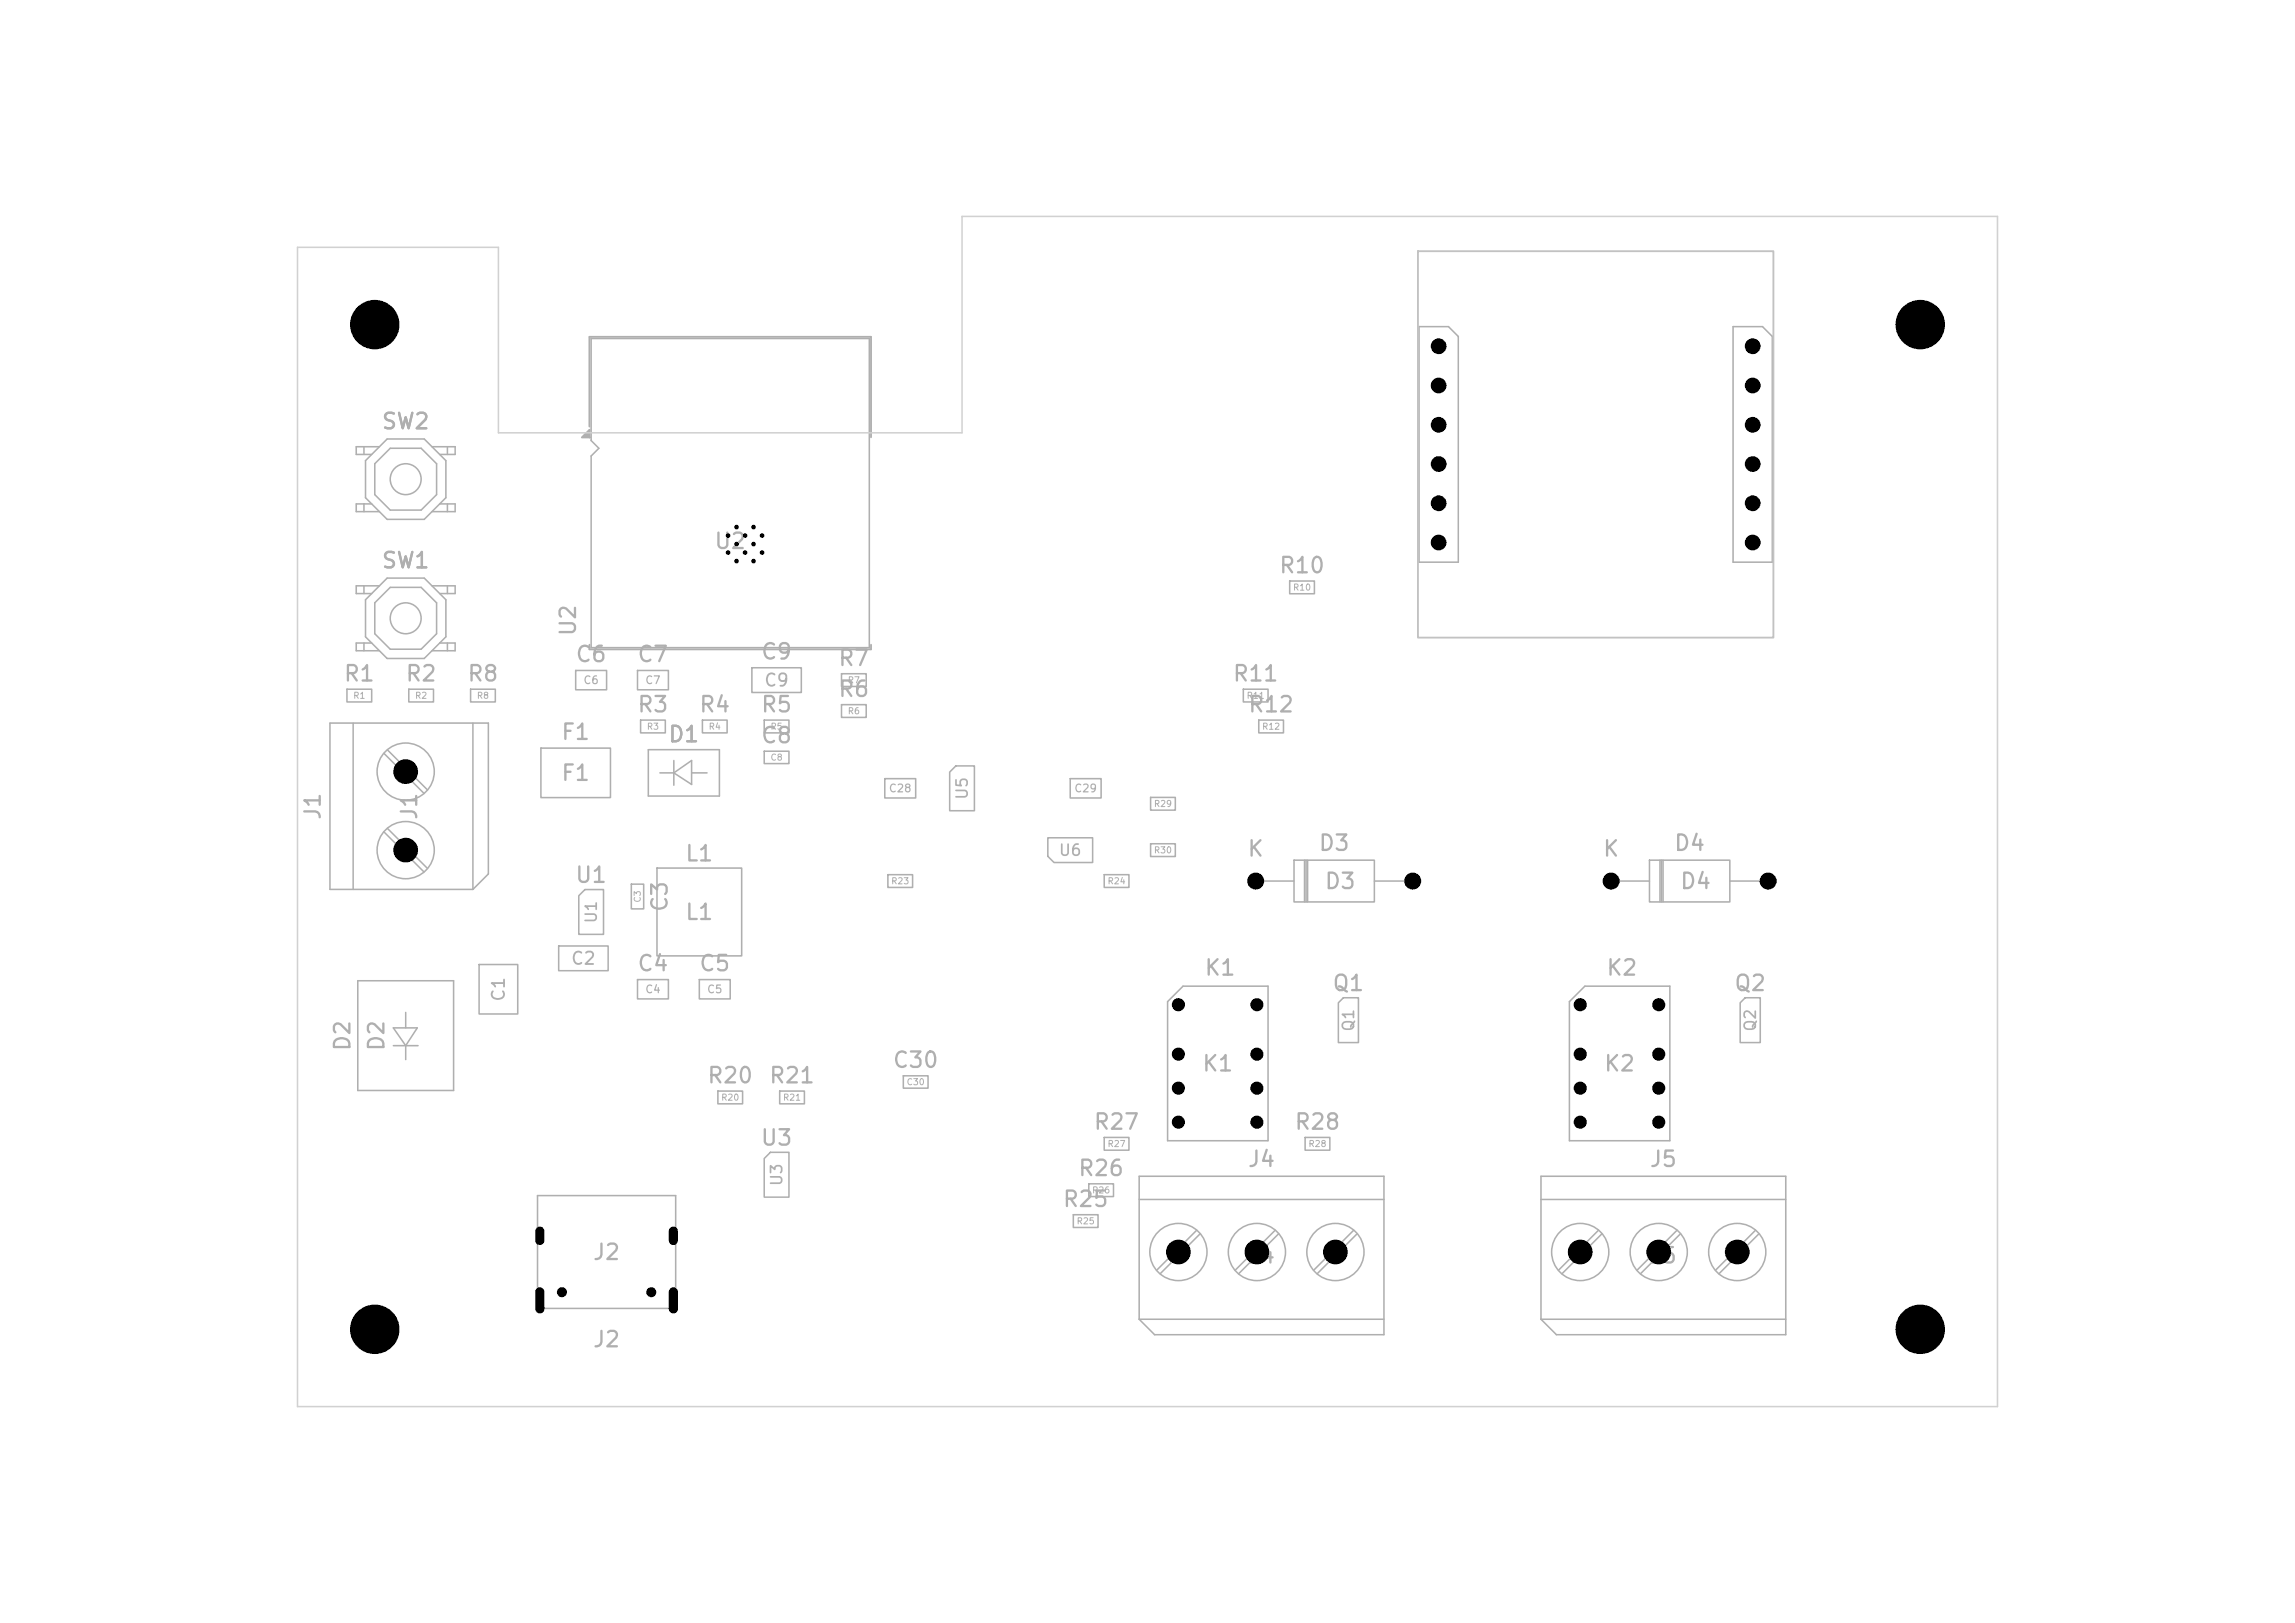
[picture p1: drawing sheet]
<svg xmlns="http://www.w3.org/2000/svg" width="297mm" height="210mm" viewBox="0 0 297 210" stroke-linecap="round" stroke-linejoin="round" font-family="sans-serif">
<defs><g id="words">
<g font-size="2" fill="#afafaf">
<text x="49.3" y="56">SW2</text>
<text x="92.3" y="71.5">U2</text>
<text x="49.3" y="74">SW1</text>
<text x="165.4" y="74.7">R10</text>
<text x="75" y="82.5" transform="rotate(-90 75 82.5)">U2</text>
<text x="44.3" y="88.7">R1</text>
<text x="52.3" y="88.7">R2</text>
<text x="60.3" y="88.7">R8</text>
<text x="74.3" y="86.2">C6</text>
<text x="82.3" y="86.2">C7</text>
<text x="98.3" y="85.8">C9</text>
<text x="108.3" y="86.7">R7</text>
<text x="159.4" y="88.7">R11</text>
<text x="82.3" y="92.7">R3</text>
<text x="90.3" y="92.7">R4</text>
<text x="98.3" y="92.7">R5</text>
<text x="108.3" y="90.7">R6</text>
<text x="161.4" y="92.7">R12</text>
<text x="72.5" y="96.2">F1</text>
<text x="72.5" y="101.5">F1</text>
<text x="86.3" y="96.5">D1</text>
<text x="98.3" y="96.7">C8</text>
<text x="42" y="106.2" transform="rotate(-90 42 106.2)">J1</text>
<text x="54.5" y="106.2" transform="rotate(-90 54.5 106.2)">J1</text>
<text x="88.5" y="111.9">L1</text>
<text x="161.3" y="111.3">K</text>
<text x="170.5" y="110.6">D3</text>
<text x="207.3" y="111.3">K</text>
<text x="216.5" y="110.6">D4</text>
<text x="74.3" y="114.7">U1</text>
<text x="86.9" y="118.2" transform="rotate(-90 86.9 118.2)">C3</text>
<text x="88.5" y="119.5">L1</text>
<text x="171.3" y="115.5">D3</text>
<text x="217.3" y="115.5">D4</text>
<text x="82.3" y="126.2">C4</text>
<text x="90.3" y="126.2">C5</text>
<text x="155.7" y="126.7">K1</text>
<text x="172.3" y="128.7">Q1</text>
<text x="207.7" y="126.7">K2</text>
<text x="224.3" y="128.7">Q2</text>
<text x="45.8" y="136.2" transform="rotate(-90 45.8 136.2)">D2</text>
<text x="50.2" y="136.2" transform="rotate(-90 50.2 136.2)">D2</text>
<text x="91.4" y="140.7">R20</text>
<text x="99.4" y="140.7">R21</text>
<text x="115.4" y="138.7">C30</text>
<text x="155.4" y="139.1">K1</text>
<text x="207.4" y="139.1">K2</text>
<text x="98.3" y="148.7">U3</text>
<text x="141.4" y="146.7">R27</text>
<text x="167.4" y="146.7">R28</text>
<text x="139.4" y="152.7">R26</text>
<text x="161.3" y="151.5">J4</text>
<text x="213.3" y="151.5">J5</text>
<text x="137.4" y="156.7">R25</text>
<text x="76.6" y="163.5">J2</text>
<text x="161.3" y="164">J4</text>
<text x="213.3" y="164">J5</text>
<text x="76.6" y="174.8">J2</text>
</g>
<g font-size="1.6" fill="#afafaf">
<text x="98.8" y="89.2">C9</text>
<text x="73.8" y="125.2">C2</text>
<text x="65.7" y="129.7" transform="rotate(-90 65.7 129.7)">C1</text>
</g>
<g font-size="1.4" fill="#afafaf">
<text x="125.6" y="103.6" transform="rotate(-90 125.6 103.6)">U5</text>
<text x="136.9" y="111.1">U6</text>
<text x="77.6" y="119.6" transform="rotate(-90 77.6 119.6)">U1</text>
<text x="175.6" y="133.6" transform="rotate(-90 175.6 133.6)">Q1</text>
<text x="227.6" y="133.6" transform="rotate(-90 227.6 133.6)">Q2</text>
<text x="101.6" y="153.6" transform="rotate(-90 101.6 153.6)">U3</text>
</g>
<g font-size="1" fill="#afafaf">
<text x="75.4" y="88.8">C6</text>
<text x="83.4" y="88.8">C7</text>
<text x="114.9" y="102.8">C28</text>
<text x="138.9" y="102.8">C29</text>
<text x="83.4" y="128.8">C4</text>
<text x="91.4" y="128.8">C5</text>
</g>
<g font-size=".8" fill="#afafaf">
<text x="167.3" y="76.6">R10</text>
<text x="109.6" y="88.6">R7</text>
<text x="45.6" y="90.6">R1</text>
<text x="53.6" y="90.6">R2</text>
<text x="61.6" y="90.6">R8</text>
<text x="83.6" y="94.6">R3</text>
<text x="91.6" y="94.6">R4</text>
<text x="99.6" y="94.6">R5</text>
<text x="109.6" y="92.6">R6</text>
<text x="161.3" y="90.6">R11</text>
<text x="163.3" y="94.6">R12</text>
<text x="99.6" y="98.6">C8</text>
<text x="149.3" y="104.6">R29</text>
<text x="149.3" y="110.6">R30</text>
<text x="83.1" y="116.9" transform="rotate(-90 83.1 116.9)">C3</text>
<text x="115.3" y="114.6">R23</text>
<text x="143.3" y="114.6">R24</text>
<text x="93.3" y="142.6">R20</text>
<text x="101.3" y="142.6">R21</text>
<text x="117.3" y="140.6">C30</text>
<text x="143.3" y="148.6">R27</text>
<text x="169.3" y="148.6">R28</text>
<text x="141.3" y="154.6">R26</text>
<text x="139.3" y="158.6">R25</text>
</g>
</g></defs>
<g fill="none" stroke="#afafaf" stroke-width=".2">
<path d="M47.1 57.8v1M49.1 57.8h-3v1h2M50.1 56.8h4.8l2.8 2.8v4.8l-2.8 2.8h-4.8l-2.8-2.8v-4.8zM50.5 58h4l2 2v4l-2 2h-4l-2-2v-4zM55.9 57.8h3v1h-2M57.9 57.8v1M76.5 43.8h36v40h-36v-24.8l1-1-1-1zM224.3 42.3h3.8l1.3 1.2v29.2h-5.1zM47.1 65.2v1M47.1 75.8v1M48.1 65.2h-2v1h3M49.1 75.8h-3v1h2"/>
<path d="M50.1 74.8h4.8l2.8 2.8v4.8l-2.8 2.8h-4.8l-2.8-2.8v-4.8zM50.5 76h4l2 2v4l-2 2h-4l-2-2v-4zM55.9 75.8h3v1h-2M56.9 65.2h2v1h-3M57.9 65.2v1M57.9 75.8v1M166.9 75.2h3.2v1.6h-3.2zM42.7 93.6h20.5v19.5l-2 2h-18.5zM44.9 89.2h3.2v1.6h-3.2zM45.7 93.6v21.5M47.1 83.2v1M48.1 83.2h-2v1h3"/>
<path d="M49.7 97.5l5.2 5.1M50.1 97l5.2 5.2M52.9 89.2h3.2v1.6h-3.2zM56.9 83.2h2v1h-3M57.9 83.2v1M60.9 89.2h3.2v1.6h-3.2zM61.2 93.6v21.5M70 96.8h9v6.4h-9zM74.5 86.8h4v2.5h-4zM82.5 86.8h4v2.5h-4zM82.9 93.2h3.2v1.6h-3.2zM83.9 97h9.2v6h-9.2z"/>
<path d="M87.2 98.4v3.2M90.9 93.2h3.2v1.6h-3.2zM97.3 86.4h6.4v3.2h-6.4zM108.9 87.2h3.2v1.6h-3.2zM123.7 99.1h2.4v5.8h-3.2v-5zM160.9 89.2h3.2v1.6h-3.2zM162.9 93.2h3.2v1.6h-3.2zM49.7 107.6l5.2 5.2M50.1 107.2l5.2 5.2M74.9 115.9l.8-.8h2.4v5.8h-3.2zM85 112.3h11v11.4h-11zM85.4 100h1.8"/>
<path d="M87.2 100l2.3-1.6v3.1zM89.5 100h2M114.5 100.8h4v2.5h-4zM114.9 113.2h3.2v1.6h-3.2zM135.6 108.4h5.8v3.2h-5l-.8-.8zM138.5 100.8h4v2.5h-4zM142.9 113.2h3.2v1.6h-3.2zM148.9 103.2h3.2v1.6h-3.2zM148.9 109.2h3.2v1.6h-3.2zM46.3 126.9h12.4v14.2h-12.4zM50.9 135.3h3.2M50.9 133h3.1l-1.5 2.3z"/>
<path d="M52.5 131v2M52.5 135.3v1.8M62 124.8h5v6.4h-5zM82.5 126.8h4v2.5h-4zM116.9 139.2h3.2v1.6h-3.2zM151.1 129.6l2-2h11v20h-13zM173.9 129.1h1.9v5.8h-2.6v-5.1zM205.1 127.6h11v20h-13v-18zM225.9 129.1h1.9v5.8h-2.6v-5.1zM69.6 154.7h17.8v14.6h-17.8zM92.9 141.2h3.2v1.6h-3.2zM99.7 149.1h2.4v5.8h-3.2v-5z"/>
<path d="M142.9 147.2h3.2v1.6h-3.2zM168.9 147.2h3.2v1.6h-3.2zM199.4 152.2h31.7v20.5h-29.7l-2-2zM199.4 155.2h31.7M206.9 159.2l-5.2 5.2M207.3 159.6l-5.2 5.2M217 159.2l-5.1 5.2M217.5 159.6l-5.2 5.2M227.2 159.2l-5.2 5.2M227.6 159.6l-5.1 5.2M199.4 170.7h31.7"/>
<circle cx="52.5" cy="62" r="2"/>
<circle cx="52.5" cy="80" r="2"/>
<circle cx="52.5" cy="99.8" r="3.7"/>
<circle cx="52.5" cy="110" r="3.7"/>
<circle cx="204.5" cy="162" r="3.7"/>
<circle cx="214.7" cy="162" r="3.7"/>
<circle cx="224.8" cy="162" r="3.7"/>
</g>
<path d="M75.3 56.6l1-1v1zM76.3 55.2v-11.6h36.4v13M76.3 83.4v.6h36.4v-.6" fill="none" stroke="#afafaf" stroke-width=".24"/>
<path d="M75.3 56.6l1-1v1z" fill="#afafaf"/>
<g fill="none" stroke="#afafaf" stroke-width=".2">
<path d="M183.6 42.3h3.9l1.2 1.2v29.2h-5.1zM98.9 93.2h3.2v1.6h-3.2zM98.9 97.2h3.2v1.6h-3.2zM108.9 91.2h3.2v1.6h-3.2zM81.7 114.4h1.6v3.2h-1.6zM162.5 114h5M167.5 111.3h10.4v5.4h-10.4zM168.8 111.3v5.4M169 111.3v5.4M169.2 111.3v5.4M177.9 114h4.9M208.5 114h5"/>
<path d="M213.5 111.3h10.4v5.4h-10.4zM214.8 111.3v5.4M215 111.3v5.4M215.2 111.3v5.4M223.9 114h4.9M72.3 122.4h6.4v3.2h-6.4zM90.5 126.8h4v2.5h-4zM100.9 141.2h3.2v1.6h-3.2zM138.9 157.2h3.2v1.6h-3.2zM140.9 153.2h3.2v1.6h-3.2zM147.4 152.2h31.7v20.5h-29.7l-2-2zM147.4 155.2h31.7"/>
<path d="M154.9 159.2l-5.2 5.2M155.3 159.6l-5.2 5.2M165 159.2l-5.1 5.2M165.5 159.6l-5.2 5.2M175.2 159.2l-5.2 5.2M175.6 159.6l-5.1 5.2M147.4 170.7h31.7"/>
<circle cx="152.5" cy="162" r="3.7"/>
<circle cx="162.7" cy="162" r="3.7"/>
<circle cx="172.8" cy="162" r="3.7"/>
</g>
<path d="M38.5 32h26v24h60v-28h134v154h-220z" fill="none" stroke="#d0d2cd" stroke-width=".2"/>
<path d="M183.5 32.5h46v50h-46z" fill="none" stroke="#c2c2c2" stroke-width=".24"/>
<g fill="#000">
<circle cx="48.5" cy="42" r="3.2"/>
<circle cx="186.2" cy="44.8" r="1.02"/>
<circle cx="186.2" cy="49.9" r="1.02"/>
<circle cx="186.2" cy="55" r="1.02"/>
<circle cx="226.8" cy="44.8" r="1.02"/>
<circle cx="226.8" cy="49.9" r="1.02"/>
<circle cx="226.8" cy="55" r="1.02"/>
<circle cx="248.5" cy="42" r="3.2"/>
<circle cx="94.2" cy="71.5" r=".3"/>
<circle cx="94.2" cy="69.3" r=".3"/>
<circle cx="95.3" cy="68.2" r=".3"/>
<circle cx="95.3" cy="72.6" r=".3"/>
<circle cx="95.3" cy="70.4" r=".3"/>
<circle cx="96.4" cy="71.5" r=".3"/>
<circle cx="96.4" cy="69.3" r=".3"/>
<circle cx="97.5" cy="68.2" r=".3"/>
<circle cx="97.5" cy="72.6" r=".3"/>
<circle cx="97.5" cy="70.4" r=".3"/>
<circle cx="98.6" cy="71.5" r=".3"/>
<circle cx="98.6" cy="69.3" r=".3"/>
<circle cx="186.2" cy="60" r="1.02"/>
<circle cx="186.2" cy="70.2" r="1.02"/>
<circle cx="186.2" cy="65.1" r="1.02"/>
<circle cx="226.8" cy="60" r="1.02"/>
<circle cx="226.8" cy="70.2" r="1.02"/>
<circle cx="226.8" cy="65.1" r="1.02"/>
<circle cx="52.5" cy="99.8" r="1.6"/>
<circle cx="52.5" cy="110" r="1.6"/>
<circle cx="162.5" cy="114" r="1.1"/>
<circle cx="182.8" cy="114" r="1.1"/>
<circle cx="208.5" cy="114" r="1.1"/>
<circle cx="228.8" cy="114" r="1.1"/>
<circle cx="152.5" cy="130" r=".85"/>
<circle cx="152.5" cy="136.4" r=".85"/>
<circle cx="162.7" cy="130" r=".85"/>
<circle cx="162.7" cy="136.4" r=".85"/>
<circle cx="204.5" cy="130" r=".85"/>
<circle cx="204.5" cy="136.4" r=".85"/>
<circle cx="214.7" cy="130" r=".85"/>
<circle cx="214.7" cy="136.4" r=".85"/>
<circle cx="152.5" cy="140.8" r=".85"/>
<circle cx="152.5" cy="145.2" r=".85"/>
<circle cx="162.7" cy="140.8" r=".85"/>
<circle cx="162.7" cy="145.2" r=".85"/>
<circle cx="204.5" cy="140.8" r=".85"/>
<circle cx="204.5" cy="145.2" r=".85"/>
<circle cx="214.7" cy="140.8" r=".85"/>
<circle cx="214.7" cy="145.2" r=".85"/>
<circle cx="48.5" cy="172" r="3.2"/>
<circle cx="72.7" cy="167.2" r=".65"/>
<circle cx="84.3" cy="167.2" r=".65"/>
<circle cx="152.5" cy="162" r="1.6"/>
<circle cx="162.7" cy="162" r="1.6"/>
<circle cx="172.8" cy="162" r="1.6"/>
<circle cx="204.5" cy="162" r="1.6"/>
<circle cx="214.7" cy="162" r="1.6"/>
<circle cx="224.8" cy="162" r="1.6"/>
<circle cx="248.5" cy="172" r="3.2"/>
</g>
<path d="M69.9 159.3v1.2M87.1 159.3v1.2M69.9 167.2v2.2M87.1 167.2v2.2" fill="none" stroke="#000" stroke-width="1.2"/>
<use href="#words"/>
</svg>
